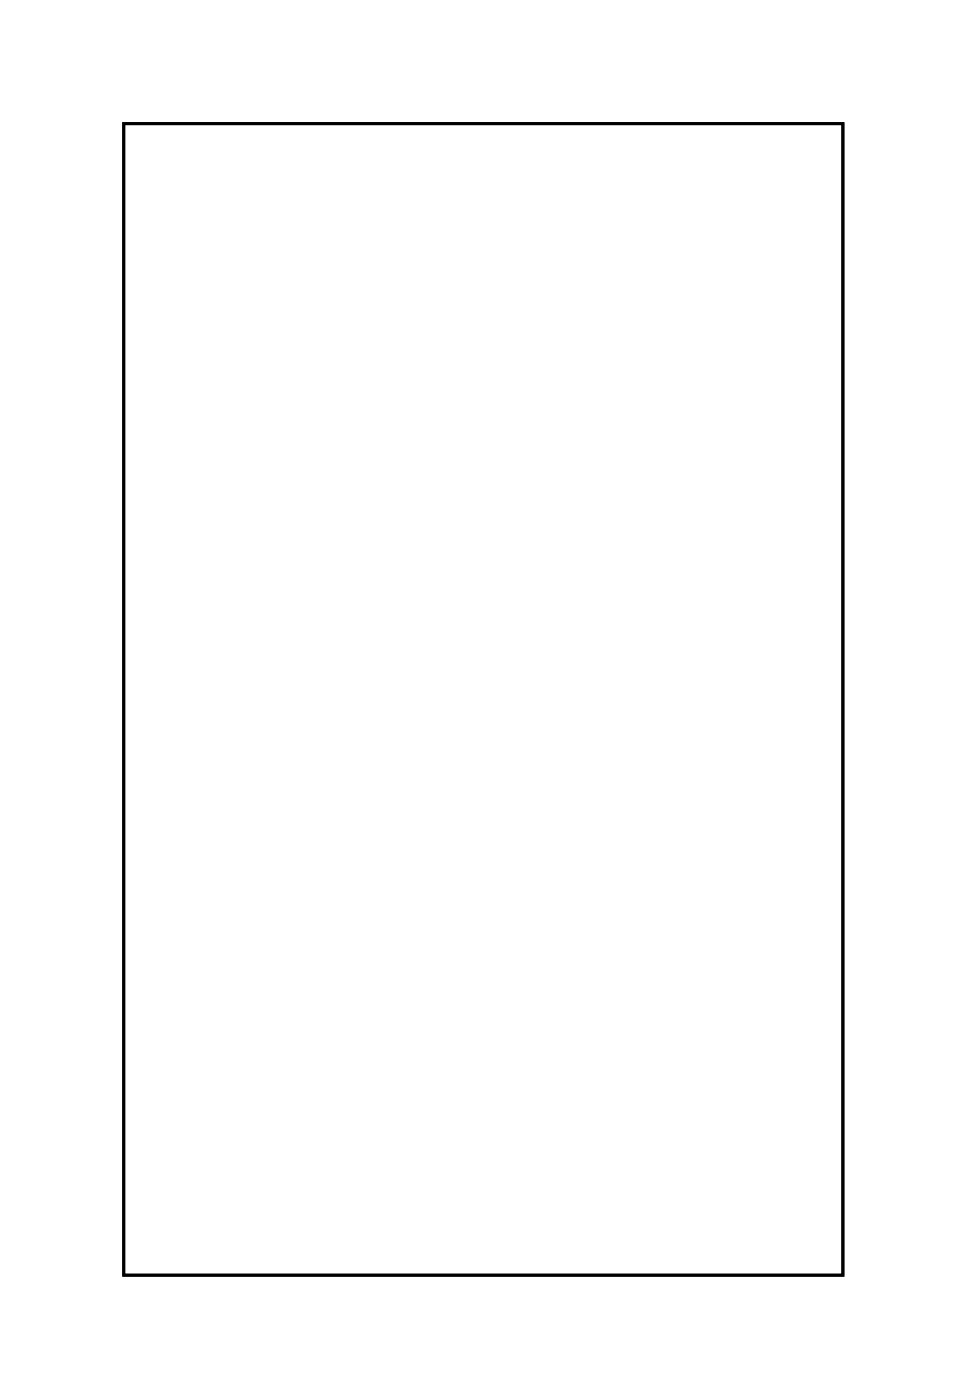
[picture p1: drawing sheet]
<svg xmlns="http://www.w3.org/2000/svg" width="67mm" height="97mm" viewBox="0 0 67 97" stroke-linecap="round" stroke-linejoin="round" font-family="sans-serif">
<path d="M8.6 8.6h49.8v79.8h-49.8z" fill="none" stroke="#000" stroke-width=".2"/>
<path d="M8.6 8.6h49.8v79.8h-49.8z" fill="none" stroke="#000" stroke-width=".07"/>
<path d="M35.2 37.7h1.4v1.4h-1.4z" fill="#fff"/>
<path d="M35.2 37.7h1.4v1.4h-1.4z" fill="none" stroke="#fff" stroke-width=".76" stroke-linecap="butt"/>
<circle cx="35.9" cy="38.4" r=".7" fill="#fff"/>
<circle cx="35.9" cy="38.4" r=".7" fill="none" stroke="#fff" stroke-width=".76" stroke-linecap="butt"/>
<circle cx="28.3" cy="38.4" r=".7" fill="#fff"/>
<circle cx="28.3" cy="38.4" r=".7" fill="none" stroke="#fff" stroke-width=".76" stroke-linecap="butt"/>
<circle cx="35.9" cy="41" r=".7" fill="#fff"/>
<circle cx="35.9" cy="41" r=".7" fill="none" stroke="#fff" stroke-width=".76" stroke-linecap="butt"/>
<circle cx="28.3" cy="41" r=".7" fill="#fff"/>
<circle cx="28.3" cy="41" r=".7" fill="none" stroke="#fff" stroke-width=".76" stroke-linecap="butt"/>
<circle cx="35.9" cy="43.5" r=".7" fill="#fff"/>
<circle cx="35.9" cy="43.5" r=".7" fill="none" stroke="#fff" stroke-width=".76" stroke-linecap="butt"/>
<circle cx="28.3" cy="43.5" r=".7" fill="#fff"/>
<circle cx="28.3" cy="43.5" r=".7" fill="none" stroke="#fff" stroke-width=".76" stroke-linecap="butt"/>
<circle cx="35.9" cy="46.1" r=".7" fill="#fff"/>
<circle cx="35.9" cy="46.1" r=".7" fill="none" stroke="#fff" stroke-width=".76" stroke-linecap="butt"/>
<circle cx="28.3" cy="46.1" r=".7" fill="#fff"/>
<circle cx="28.3" cy="46.1" r=".7" fill="none" stroke="#fff" stroke-width=".76" stroke-linecap="butt"/>
<circle cx="35.9" cy="48.6" r=".7" fill="#fff"/>
<circle cx="35.9" cy="48.6" r=".7" fill="none" stroke="#fff" stroke-width=".76" stroke-linecap="butt"/>
<circle cx="28.3" cy="48.6" r=".7" fill="#fff"/>
<circle cx="28.3" cy="48.6" r=".7" fill="none" stroke="#fff" stroke-width=".76" stroke-linecap="butt"/>
<circle cx="35.9" cy="51.1" r=".7" fill="#fff"/>
<circle cx="35.9" cy="51.1" r=".7" fill="none" stroke="#fff" stroke-width=".76" stroke-linecap="butt"/>
<circle cx="28.3" cy="51.1" r=".7" fill="#fff"/>
<circle cx="28.3" cy="51.1" r=".7" fill="none" stroke="#fff" stroke-width=".76" stroke-linecap="butt"/>
<circle cx="35.9" cy="53.7" r=".7" fill="#fff"/>
<circle cx="35.9" cy="53.7" r=".7" fill="none" stroke="#fff" stroke-width=".76" stroke-linecap="butt"/>
<circle cx="28.3" cy="53.7" r=".7" fill="#fff"/>
<circle cx="28.3" cy="53.7" r=".7" fill="none" stroke="#fff" stroke-width=".76" stroke-linecap="butt"/>
<circle cx="35.9" cy="56.2" r=".7" fill="#fff"/>
<circle cx="35.9" cy="56.2" r=".7" fill="none" stroke="#fff" stroke-width=".76" stroke-linecap="butt"/>
<circle cx="28.3" cy="56.2" r=".7" fill="#fff"/>
<circle cx="28.3" cy="56.2" r=".7" fill="none" stroke="#fff" stroke-width=".76" stroke-linecap="butt"/>
<circle cx="35.9" cy="58.8" r=".7" fill="#fff"/>
<circle cx="35.9" cy="58.8" r=".7" fill="none" stroke="#fff" stroke-width=".76" stroke-linecap="butt"/>
<circle cx="28.3" cy="58.8" r=".7" fill="#fff"/>
<circle cx="28.3" cy="58.8" r=".7" fill="none" stroke="#fff" stroke-width=".76" stroke-linecap="butt"/>
<circle cx="35.9" cy="61.3" r=".7" fill="#fff"/>
<circle cx="35.9" cy="61.3" r=".7" fill="none" stroke="#fff" stroke-width=".76" stroke-linecap="butt"/>
<circle cx="28.3" cy="61.3" r=".7" fill="#fff"/>
<circle cx="28.3" cy="61.3" r=".7" fill="none" stroke="#fff" stroke-width=".76" stroke-linecap="butt"/>
<circle cx="35.9" cy="63.8" r=".7" fill="#fff"/>
<circle cx="35.9" cy="63.8" r=".7" fill="none" stroke="#fff" stroke-width=".76" stroke-linecap="butt"/>
<circle cx="28.3" cy="63.8" r=".7" fill="#fff"/>
<circle cx="28.3" cy="63.8" r=".7" fill="none" stroke="#fff" stroke-width=".76" stroke-linecap="butt"/>
<circle cx="35.9" cy="66.4" r=".7" fill="#fff"/>
<circle cx="35.9" cy="66.4" r=".7" fill="none" stroke="#fff" stroke-width=".76" stroke-linecap="butt"/>
<circle cx="28.3" cy="66.4" r=".7" fill="#fff"/>
<circle cx="28.3" cy="66.4" r=".7" fill="none" stroke="#fff" stroke-width=".76" stroke-linecap="butt"/>
<circle cx="35.9" cy="68.9" r=".7" fill="#fff"/>
<circle cx="35.9" cy="68.9" r=".7" fill="none" stroke="#fff" stroke-width=".76" stroke-linecap="butt"/>
<circle cx="28.3" cy="68.9" r=".7" fill="#fff"/>
<circle cx="28.3" cy="68.9" r=".7" fill="none" stroke="#fff" stroke-width=".76" stroke-linecap="butt"/>
<circle cx="35.9" cy="71.5" r=".7" fill="#fff"/>
<circle cx="35.9" cy="71.5" r=".7" fill="none" stroke="#fff" stroke-width=".76" stroke-linecap="butt"/>
<circle cx="28.3" cy="71.5" r=".7" fill="#fff"/>
<circle cx="28.3" cy="71.5" r=".7" fill="none" stroke="#fff" stroke-width=".76" stroke-linecap="butt"/>
<circle cx="52.6" cy="61.1" r=".64" fill="#fff"/>
<circle cx="52.6" cy="61.1" r=".64" fill="none" stroke="#fff" stroke-width=".76" stroke-linecap="butt"/>
<circle cx="50" cy="61.1" r=".64" fill="#fff"/>
<circle cx="50" cy="61.1" r=".64" fill="none" stroke="#fff" stroke-width=".76" stroke-linecap="butt"/>
<path d="M27.6 14.9h1.4v1.4h-1.4z" fill="#fff"/>
<path d="M27.6 14.9h1.4v1.4h-1.4z" fill="none" stroke="#fff" stroke-width=".76" stroke-linecap="butt"/>
<circle cx="28.3" cy="15.6" r=".7" fill="#fff"/>
<circle cx="28.3" cy="15.6" r=".7" fill="none" stroke="#fff" stroke-width=".76" stroke-linecap="butt"/>
<circle cx="28.3" cy="13" r=".7" fill="#fff"/>
<circle cx="28.3" cy="13" r=".7" fill="none" stroke="#fff" stroke-width=".76" stroke-linecap="butt"/>
<path d="M10.1 25.1h1.4v1.4h-1.4z" fill="#fff"/>
<path d="M10.1 25.1h1.4v1.4h-1.4z" fill="none" stroke="#fff" stroke-width=".76" stroke-linecap="butt"/>
<circle cx="10.8" cy="25.8" r=".7" fill="#fff"/>
<circle cx="10.8" cy="25.8" r=".7" fill="none" stroke="#fff" stroke-width=".76" stroke-linecap="butt"/>
<circle cx="13.3" cy="25.8" r=".7" fill="#fff"/>
<circle cx="13.3" cy="25.8" r=".7" fill="none" stroke="#fff" stroke-width=".76" stroke-linecap="butt"/>
<path d="M22.4 12.3h1.6v1.5h-1.6z" fill="#fff"/>
<path d="M22.4 12.3h1.6v1.5h-1.6z" fill="none" stroke="#fff" stroke-width=".76" stroke-linecap="butt"/>
<circle cx="23.2" cy="13" r=".79" fill="#fff"/>
<circle cx="23.2" cy="13" r=".79" fill="none" stroke="#fff" stroke-width=".76" stroke-linecap="butt"/>
<circle cx="23.2" cy="15.6" r=".79" fill="#fff"/>
<circle cx="23.2" cy="15.6" r=".79" fill="none" stroke="#fff" stroke-width=".76" stroke-linecap="butt"/>
<circle cx="23.2" cy="18.1" r=".79" fill="#fff"/>
<circle cx="23.2" cy="18.1" r=".79" fill="none" stroke="#fff" stroke-width=".76" stroke-linecap="butt"/>
<path d="M55 24.7h1.4v1.4h-1.4z" fill="#fff"/>
<path d="M55 24.7h1.4v1.4h-1.4z" fill="none" stroke="#fff" stroke-width=".76" stroke-linecap="butt"/>
<circle cx="55.7" cy="25.4" r=".7" fill="#fff"/>
<circle cx="55.7" cy="25.4" r=".7" fill="none" stroke="#fff" stroke-width=".76" stroke-linecap="butt"/>
<circle cx="55.7" cy="35.6" r=".7" fill="#fff"/>
<circle cx="55.7" cy="35.6" r=".7" fill="none" stroke="#fff" stroke-width=".76" stroke-linecap="butt"/>
<path d="M55 37.9h1.4v1.4h-1.4z" fill="#fff"/>
<path d="M55 37.9h1.4v1.4h-1.4z" fill="none" stroke="#fff" stroke-width=".76" stroke-linecap="butt"/>
<circle cx="55.7" cy="38.6" r=".7" fill="#fff"/>
<circle cx="55.7" cy="38.6" r=".7" fill="none" stroke="#fff" stroke-width=".76" stroke-linecap="butt"/>
<circle cx="45.5" cy="38.6" r=".7" fill="#fff"/>
<circle cx="45.5" cy="38.6" r=".7" fill="none" stroke="#fff" stroke-width=".76" stroke-linecap="butt"/>
<circle cx="47.6" cy="13" r="1.52" fill="#fff"/>
<circle cx="47.6" cy="13" r="1.52" fill="none" stroke="#fff" stroke-width=".76" stroke-linecap="butt"/>
<circle cx="53.7" cy="13" r="1.52" fill="#fff"/>
<circle cx="53.7" cy="13" r="1.52" fill="none" stroke="#fff" stroke-width=".76" stroke-linecap="butt"/>
<circle cx="50.6" cy="17.9" r="1.52" fill="#fff"/>
<circle cx="50.6" cy="17.9" r="1.52" fill="none" stroke="#fff" stroke-width=".76" stroke-linecap="butt"/>
<circle cx="23.2" cy="38.4" r=".74" fill="#fff"/>
<circle cx="23.2" cy="38.4" r=".74" fill="none" stroke="#fff" stroke-width=".76" stroke-linecap="butt"/>
<circle cx="52.5" cy="56.2" r=".64" fill="#fff"/>
<circle cx="52.5" cy="56.2" r=".64" fill="none" stroke="#fff" stroke-width=".76" stroke-linecap="butt"/>
<circle cx="49.9" cy="56.2" r=".64" fill="#fff"/>
<circle cx="49.9" cy="56.2" r=".64" fill="none" stroke="#fff" stroke-width=".76" stroke-linecap="butt"/>
<circle cx="23.2" cy="66.5" r=".74" fill="#fff"/>
<circle cx="23.2" cy="66.5" r=".74" fill="none" stroke="#fff" stroke-width=".76" stroke-linecap="butt"/>
<circle cx="23.2" cy="69.1" r=".74" fill="#fff"/>
<circle cx="23.2" cy="69.1" r=".74" fill="none" stroke="#fff" stroke-width=".76" stroke-linecap="butt"/>
<circle cx="23.2" cy="71.5" r=".74" fill="#fff"/>
<circle cx="23.2" cy="71.5" r=".74" fill="none" stroke="#fff" stroke-width=".76" stroke-linecap="butt"/>
<circle cx="23.2" cy="63.9" r=".74" fill="#fff"/>
<circle cx="23.2" cy="63.9" r=".74" fill="none" stroke="#fff" stroke-width=".76" stroke-linecap="butt"/>
<circle cx="23.2" cy="61.2" r=".74" fill="#fff"/>
<circle cx="23.2" cy="61.2" r=".74" fill="none" stroke="#fff" stroke-width=".76" stroke-linecap="butt"/>
<circle cx="23.2" cy="51.1" r=".74" fill="#fff"/>
<circle cx="23.2" cy="51.1" r=".74" fill="none" stroke="#fff" stroke-width=".76" stroke-linecap="butt"/>
<circle cx="23.2" cy="46.1" r=".74" fill="#fff"/>
<circle cx="23.2" cy="46.1" r=".74" fill="none" stroke="#fff" stroke-width=".76" stroke-linecap="butt"/>
<circle cx="23.2" cy="48.6" r=".74" fill="#fff"/>
<circle cx="23.2" cy="48.6" r=".74" fill="none" stroke="#fff" stroke-width=".76" stroke-linecap="butt"/>
<circle cx="23.2" cy="43.5" r=".74" fill="#fff"/>
<circle cx="23.2" cy="43.5" r=".74" fill="none" stroke="#fff" stroke-width=".76" stroke-linecap="butt"/>
<circle cx="23.2" cy="41" r=".74" fill="#fff"/>
<circle cx="23.2" cy="41" r=".74" fill="none" stroke="#fff" stroke-width=".76" stroke-linecap="butt"/>
<circle cx="46.3" cy="31.9" r=".7" fill="#fff"/>
<circle cx="46.3" cy="31.9" r=".7" fill="none" stroke="#fff" stroke-width=".76" stroke-linecap="butt"/>
<circle cx="46.3" cy="25.4" r=".7" fill="#fff"/>
<circle cx="46.3" cy="25.4" r=".7" fill="none" stroke="#fff" stroke-width=".76" stroke-linecap="butt"/>
<circle cx="41.8" cy="31.9" r=".7" fill="#fff"/>
<circle cx="41.8" cy="31.9" r=".7" fill="none" stroke="#fff" stroke-width=".76" stroke-linecap="butt"/>
<circle cx="41.8" cy="25.4" r=".7" fill="#fff"/>
<circle cx="41.8" cy="25.4" r=".7" fill="none" stroke="#fff" stroke-width=".76" stroke-linecap="butt"/>
<circle cx="45.6" cy="61.2" r=".65" fill="#fff"/>
<circle cx="45.6" cy="61.2" r=".65" fill="none" stroke="#fff" stroke-width=".75" stroke-linecap="butt"/>
<circle cx="45.6" cy="56.3" r=".65" fill="#fff"/>
<circle cx="45.6" cy="56.3" r=".65" fill="none" stroke="#fff" stroke-width=".75" stroke-linecap="butt"/>
<circle cx="40.1" cy="63.8" r=".74" fill="#fff"/>
<circle cx="40.1" cy="63.8" r=".74" fill="none" stroke="#fff" stroke-width=".76" stroke-linecap="butt"/>
<circle cx="40.1" cy="66.3" r=".74" fill="#fff"/>
<circle cx="40.1" cy="66.3" r=".74" fill="none" stroke="#fff" stroke-width=".76" stroke-linecap="butt"/>
<circle cx="40.1" cy="71.4" r=".74" fill="#fff"/>
<circle cx="40.1" cy="71.4" r=".74" fill="none" stroke="#fff" stroke-width=".76" stroke-linecap="butt"/>
<circle cx="40.1" cy="68.8" r=".74" fill="#fff"/>
<circle cx="40.1" cy="68.8" r=".74" fill="none" stroke="#fff" stroke-width=".76" stroke-linecap="butt"/>
<circle cx="10.7" cy="54" r=".35" fill="#fff"/>
<circle cx="10.7" cy="54" r=".35" fill="none" stroke="#fff" stroke-width=".55"/>
<circle cx="54.4" cy="22.2" r=".6" fill="#fff"/>
<circle cx="54.4" cy="22.2" r=".6" fill="none" stroke="#fff" stroke-width=".65" stroke-linecap="butt"/>
<path d="M53.8 21.6h1.2v1.2h-1.2z" fill="#fff"/>
<path d="M53.8 21.6h1.2v1.2h-1.2z" fill="none" stroke="#fff" stroke-width=".65" stroke-linecap="butt"/>
<circle cx="51.9" cy="22.2" r=".6" fill="#fff"/>
<circle cx="51.9" cy="22.2" r=".6" fill="none" stroke="#fff" stroke-width=".65" stroke-linecap="butt"/>
<circle cx="39.3" cy="48.8" r=".74" fill="#fff"/>
<circle cx="39.3" cy="48.8" r=".74" fill="none" stroke="#fff" stroke-width=".76" stroke-linecap="butt"/>
<circle cx="39.4" cy="46.1" r=".74" fill="#fff"/>
<circle cx="39.4" cy="46.1" r=".74" fill="none" stroke="#fff" stroke-width=".76" stroke-linecap="butt"/>
<circle cx="39.4" cy="43.5" r=".74" fill="#fff"/>
<circle cx="39.4" cy="43.5" r=".74" fill="none" stroke="#fff" stroke-width=".76" stroke-linecap="butt"/>
<circle cx="39.4" cy="40.9" r=".74" fill="#fff"/>
<circle cx="39.4" cy="40.9" r=".74" fill="none" stroke="#fff" stroke-width=".76" stroke-linecap="butt"/>
<circle cx="39.4" cy="51.3" r=".74" fill="#fff"/>
<circle cx="39.4" cy="51.3" r=".74" fill="none" stroke="#fff" stroke-width=".76" stroke-linecap="butt"/>
<circle cx="21.4" cy="83.2" r=".74" fill="#fff"/>
<circle cx="21.4" cy="83.2" r=".74" fill="none" stroke="#fff" stroke-width=".76" stroke-linecap="butt"/>
<circle cx="23.9" cy="83.2" r=".74" fill="#fff"/>
<circle cx="23.9" cy="83.2" r=".74" fill="none" stroke="#fff" stroke-width=".76" stroke-linecap="butt"/>
<circle cx="26.5" cy="83.2" r=".74" fill="#fff"/>
<circle cx="26.5" cy="83.2" r=".74" fill="none" stroke="#fff" stroke-width=".76" stroke-linecap="butt"/>
<circle cx="29" cy="83.2" r=".74" fill="#fff"/>
<circle cx="29" cy="83.2" r=".74" fill="none" stroke="#fff" stroke-width=".76" stroke-linecap="butt"/>
<circle cx="31.6" cy="83.2" r=".74" fill="#fff"/>
<circle cx="31.6" cy="83.2" r=".74" fill="none" stroke="#fff" stroke-width=".76" stroke-linecap="butt"/>
<circle cx="34.1" cy="83.2" r=".74" fill="#fff"/>
<circle cx="34.1" cy="83.2" r=".74" fill="none" stroke="#fff" stroke-width=".76" stroke-linecap="butt"/>
<circle cx="36.6" cy="83.2" r=".74" fill="#fff"/>
<circle cx="36.6" cy="83.2" r=".74" fill="none" stroke="#fff" stroke-width=".76" stroke-linecap="butt"/>
<circle cx="39.2" cy="83.2" r=".74" fill="#fff"/>
<circle cx="39.2" cy="83.2" r=".74" fill="none" stroke="#fff" stroke-width=".76" stroke-linecap="butt"/>
<circle cx="41.7" cy="83.2" r=".74" fill="#fff"/>
<circle cx="41.7" cy="83.2" r=".74" fill="none" stroke="#fff" stroke-width=".76" stroke-linecap="butt"/>
<circle cx="44.3" cy="83.2" r=".74" fill="#fff"/>
<circle cx="44.3" cy="83.2" r=".74" fill="none" stroke="#fff" stroke-width=".76" stroke-linecap="butt"/>
<circle cx="52.3" cy="48.7" r=".35" fill="#fff"/>
<circle cx="52.3" cy="48.7" r=".35" fill="none" stroke="#fff" stroke-width=".55"/>
<circle cx="55.7" cy="79" r=".7" fill="#fff"/>
<circle cx="55.7" cy="79" r=".7" fill="none" stroke="#fff" stroke-width=".76" stroke-linecap="butt"/>
<circle cx="48.1" cy="79" r=".7" fill="#fff"/>
<circle cx="48.1" cy="79" r=".7" fill="none" stroke="#fff" stroke-width=".76" stroke-linecap="butt"/>
<circle cx="21.3" cy="79" r=".74" fill="#fff"/>
<circle cx="21.3" cy="79" r=".74" fill="none" stroke="#fff" stroke-width=".76" stroke-linecap="butt"/>
<circle cx="23.9" cy="79" r=".74" fill="#fff"/>
<circle cx="23.9" cy="79" r=".74" fill="none" stroke="#fff" stroke-width=".76" stroke-linecap="butt"/>
<circle cx="26.4" cy="79" r=".74" fill="#fff"/>
<circle cx="26.4" cy="79" r=".74" fill="none" stroke="#fff" stroke-width=".76" stroke-linecap="butt"/>
<circle cx="29" cy="79" r=".74" fill="#fff"/>
<circle cx="29" cy="79" r=".74" fill="none" stroke="#fff" stroke-width=".76" stroke-linecap="butt"/>
<circle cx="31.5" cy="79" r=".74" fill="#fff"/>
<circle cx="31.5" cy="79" r=".74" fill="none" stroke="#fff" stroke-width=".76" stroke-linecap="butt"/>
<circle cx="34" cy="79" r=".74" fill="#fff"/>
<circle cx="34" cy="79" r=".74" fill="none" stroke="#fff" stroke-width=".76" stroke-linecap="butt"/>
<circle cx="36.6" cy="79" r=".74" fill="#fff"/>
<circle cx="36.6" cy="79" r=".74" fill="none" stroke="#fff" stroke-width=".76" stroke-linecap="butt"/>
<circle cx="39.1" cy="79" r=".74" fill="#fff"/>
<circle cx="39.1" cy="79" r=".74" fill="none" stroke="#fff" stroke-width=".76" stroke-linecap="butt"/>
<circle cx="41.7" cy="79" r=".74" fill="#fff"/>
<circle cx="41.7" cy="79" r=".74" fill="none" stroke="#fff" stroke-width=".76" stroke-linecap="butt"/>
<circle cx="44.2" cy="79" r=".74" fill="#fff"/>
<circle cx="44.2" cy="79" r=".74" fill="none" stroke="#fff" stroke-width=".76" stroke-linecap="butt"/>
<path d="M40.9 19.9h1.5v1.6h-1.5z" fill="#fff"/>
<path d="M40.9 19.9h1.5v1.6h-1.5z" fill="none" stroke="#fff" stroke-width=".76" stroke-linecap="butt"/>
<circle cx="41.7" cy="20.7" r=".79" fill="#fff"/>
<circle cx="41.7" cy="20.7" r=".79" fill="none" stroke="#fff" stroke-width=".76" stroke-linecap="butt"/>
<circle cx="41.7" cy="13.1" r=".79" fill="#fff"/>
<circle cx="41.7" cy="13.1" r=".79" fill="none" stroke="#fff" stroke-width=".76" stroke-linecap="butt"/>
</svg>
